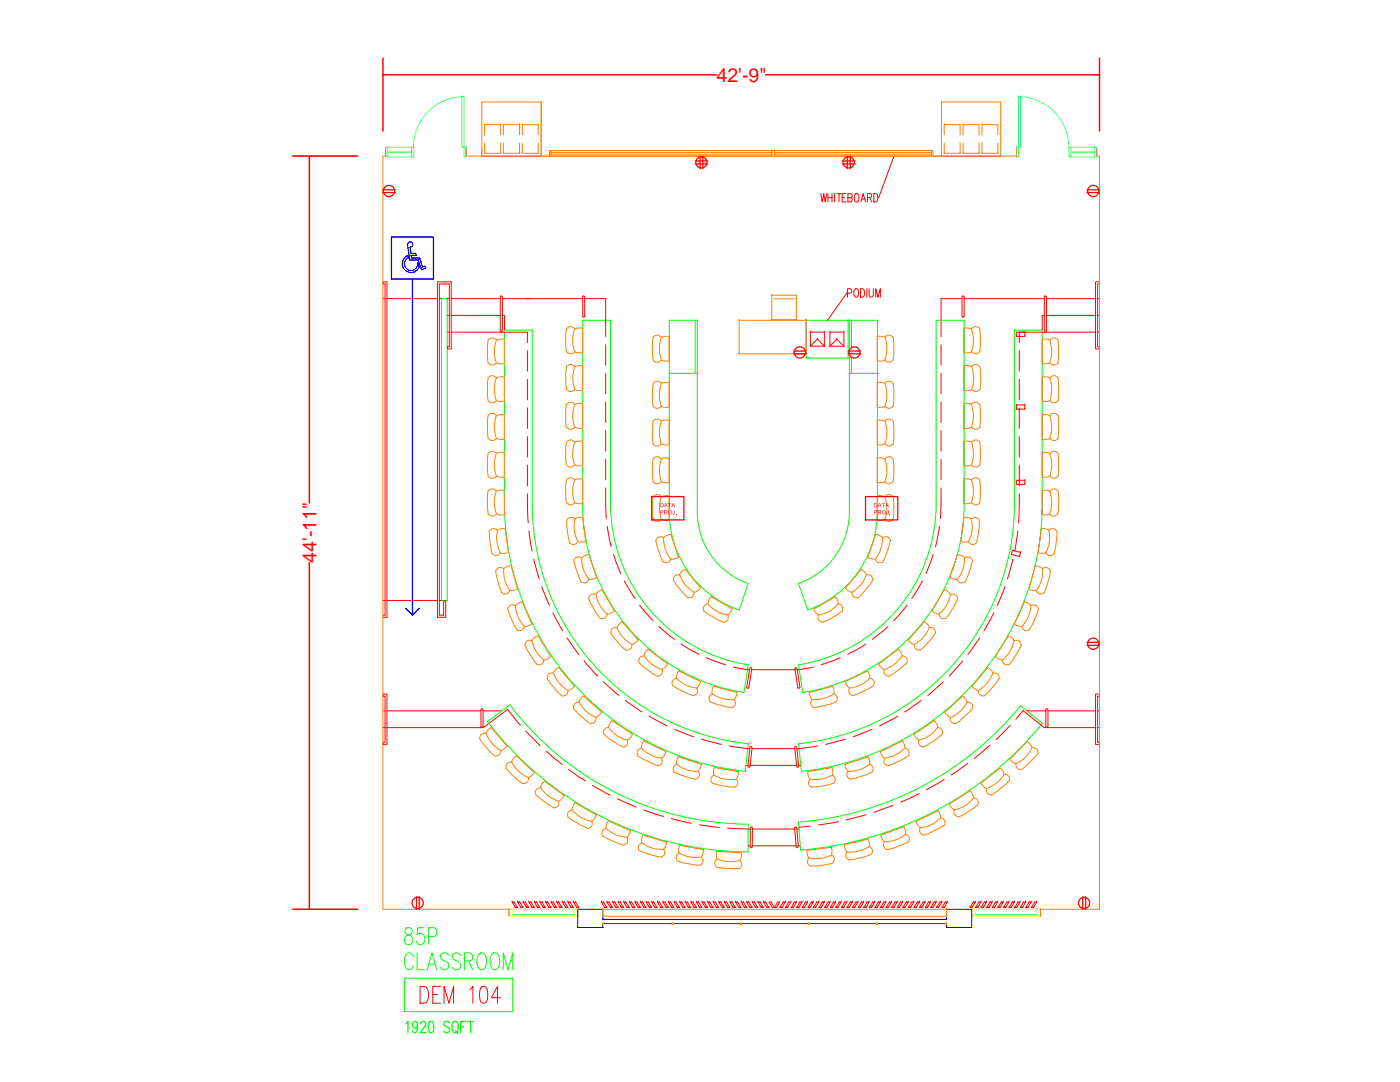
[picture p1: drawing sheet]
<svg xmlns="http://www.w3.org/2000/svg" width="279mm" height="216mm" viewBox="0 0 279 216" stroke-linecap="round" stroke-linejoin="round" font-family="sans-serif">
<defs><g id="words">
<g font-size="3.9" fill="#f00">
<text x="143" y="16.3">42'-9&quot;</text>
<text x="63.1" y="112.3" transform="rotate(-90 63.1 112.3)">44'-11&quot;</text>
</g>
</g></defs>
<!-- layer: pln-01 - A-EQPM -->
<g fill="none" stroke="#ff7f00" stroke-width=".2">
<path d="M96.7 28.6v2h3.2v-2M96.7 26.9v-2h3.2v2M96.7 30.6h.1M99.9 30.6h.1M99.9 24.9h.1M100.5 28.6v2h3.2v-2M100.5 26.9v-2h3.2v2M100.5 30.6h.1M103.7 30.6h.1M103.7 24.9h.1M104.2 28.6v2h3.2v-2M104.2 26.9v-2h3.2v2"/>
<path d="M104.2 30.6h.1M107.4 30.6h.1M107.4 24.9h.1M188.4 28.6v2h3.2v-2M188.4 26.9v-2h3.2v2M188.4 30.6h.1M188.4 24.9h.1M191.6 30.6h.1M192.2 28.6v2h3.2v-2M192.2 26.9v-2h3.2v2M192.2 30.6h.1M192.2 24.9h.1"/>
<path d="M195.4 30.6h.1M196 28.6v2h3.2v-2M196 26.9v-2h3.2v2M196 30.6h.1M196 24.9h.1M199.2 30.6h.1"/>
</g>
<!-- layer: pln-01 - A-VCIR -->
<g fill="none" stroke="#f00" stroke-width=".2">
<path d="M76.4 59.6h.4M77.2 59.6h10.1M87.3 56.2h2.8v13.4h-.8v-.4h.4v-12.5h-2v66.1h.8v-2.9h.5v3.3h-1.7zM87.7 59.6h.4M89.3 59.6h.4M90.1 59.6h9.7M99.8 59.2l.2-.2 .2 .2M99.8 59.3v6.7l.2 .2 .2-.2 .1-6.7M100.3 59.6h16M116.3 59.2l.2-.2 .1 .2M116.3 59.3v3.8M116.7 59.6h4.2v7.6"/>
<path d="M116.7 59.3v3.8M192 59.2l.2-.2 .2 .2M192 59.6h-4.2v7.6M192 59.3v3.8M192.4 59.6h16M192.4 59.3v3.8M208.4 59.2l.2-.2 .2 .2M208.4 59.3v6.7l.2 .2 .2-.2M208.8 59.6h9.8M208.8 59.3v6.8M219 59.6h.4M219.4 56.7h-.4v12.5h.4"/>
<path d="M219.4 56.2h-.8v13.4h.8M89.3 66.3h.4M89.3 62.9h.4M90.1 66.3h15.2v2.1M90.1 62.9h9.7M100.3 62.9h.4v3M105.3 70v4.1M105.3 75.7v4.1M116.3 63.1l.2 .2 .1-.2M120.9 68.8v4.1M120.9 74.5v4.1M187.8 68.8v4.1"/>
<path d="M187.8 74.5v4.1M192 63.1l.2 .2 .2-.2M202.8 66.3h1.7v.8h-1.7zM202.8 67.1h.1M203.4 70v4.1M203.4 75.7v4.1M204.5 66.3h.1M204.5 67.1h.1M208.4 62.9h-.4v3M208.8 62.9h9.8M218.6 66.3h-15.2v2.1M219 66.3h.4"/>
<path d="M219 62.9h.4M105.3 98.5l.1 5.8M105.3 81.4v4.1M105.3 87.1v4.1M105.3 92.8v4.1M120.9 97.4l.1 6M120.9 80.2v4.1M120.9 85.9v4.1M120.9 91.6v4.1M187.8 97.4l-.1 6M187.8 80.2v4.1M187.8 85.9v4.1"/>
<path d="M187.8 91.6v4.1M202.8 80.8h1.7v.8h-1.7zM202.8 81.6h.1M202.8 95.8h1.7v.9h-1.7zM202.8 96.7h.1M203.4 98.5l-.1 5.8M203.4 81.4v4.1M203.4 87.1v4.1M203.4 92.8v4.1M204.5 80.8h.1M204.5 81.6h.1M204.5 95.8h.1"/>
<path d="M204.5 96.7h.1M76.4 119.8h.4M77.2 119.8h10.1M87.7 119.8h.4M105.6 105.9l.6 4.1M106.5 111.6l1.1 3.9M108.1 117l1.6 3.8M121.2 105.1l.8 4M122.4 110.6l1.5 3.9M124.6 115.9l2.1 3.5M184.1 115.9l-2.1 3.5M186.2 110.6l-1.4 3.9"/>
<path d="M187.5 105.1l-.8 4M200.5 117l-1.5 3.8M201.9 110.6h.1M202 109.8l1.7 .4-.2 .8-1.6-.4zM202.2 111.6l-1.1 3.9M203.1 105.9l-.6 4.1M203.5 111h.1M203.7 110.2h.1M76.5 138.5h.7v10h-.7v-.4h.3v-9.2h-.3zM76.5 122.8h.3v-66.1h-.3v-.5h.7v67h-.7M110.3 122.3l2 3.6M113.2 127.3l2.3 3.3"/>
<path d="M116.6 131.9l2.7 3M120.5 136l3 2.8M124.8 139.7l3.4 2.4M127.6 120.8l2.7 3.1M131.5 125l3.1 2.6M135.9 128.5l2.1 1.3 1.5 .7M141 131.2l3.8 1.5M146.4 133.1l3.2 .5M149.6 133.4l-.6 3.7 .2 .3 .2-.2M149.6 133.4l.2-.2 .2 .2M150 133.6h8.7M150 133.5l-.5 3.7"/>
<path d="M158.6 133.5l.6 3.7M159 133.4l-.2-.2-.2 .2M159.1 133.4l.6 3.7M159.6 137.1l-.2 .3-.2-.2M162.3 133.1l-3.2 .5M167.7 131.2l-3.8 1.5M172.7 128.5l-2 1.3-1.5 .7M177.2 125l-3.1 2.6M181 120.8l-2.6 3.1M183.9 139.7l-3.4 2.4M188.2 136l-3 2.8M192.1 131.9l-2.7 3"/>
<path d="M195.5 127.3l-2.4 3.3M198.3 122.3l-1.9 3.6M219.4 138.5h-.8v10h.8M219.4 138.9h-.4v9.2h.4M76.4 145.2h.4M76.4 141.8h.4M77.2 141.8h18.8M96 141.6l.2-.2 .2 .2M96 145l.2 .1 .2-.1M96 141.6v3.4M96.4 141.8h3.8M96.4 141.6v3.4"/>
<path d="M103.9 144.7l-2.6-3.2-4.9 3.7h-19.2M105 145.9l2.8 2.9M109.1 149.9l3.1 2.7M113.5 153.5l3.4 2.3M118.2 156.7l3.6 2M123.2 159.4l3.8 1.7M129.6 142.9l3.6 2M134.6 145.5l3.8 1.5M140 147.5l3.9 1M145.6 148.8l4.1 .6M148.9 152.7h.4M149.3 152.9l.2 .2 .2-.2"/>
<path d="M149.7 149.2l-.4 3.7M149.7 149.1l.2-.1 .1 .2M149.7 152.7h9.3M150 149.4h8.6M150.1 149.2l-.4 3.8M158.6 149.2l.4 3.8M159 149.1l-.2-.1-.2 .2M159 149.2l.4 3.7M159.4 152.9l-.2 .2-.2-.2M159.4 152.7h.4M163.2 148.8l-4.1 .6M168.7 147.5l-4 1"/>
<path d="M174 145.5l-3.8 1.5M179.1 142.9l-3.6 2M183.4 158.4l-3.6 1.6M188.4 155.5l-3.5 2.1M193.1 152.3l-3.3 2.4M197.6 148.7l-3.1 2.6M201.6 144.7l-2.8 2.9M202.7 143.5l1.5-1.7 4.2 3.4h10.2M204.9 141.8h3.8M208.7 145l.2 .1 .2-.1M208.7 141.6v3.4M208.7 141.6l.2-.2 .2 .2"/>
<path d="M209.1 141.8h9.5M209.1 141.6v3.4M219 145.2h.4M219 141.8h.4M128.5 161.6l3.9 1.3M134 163.4l3.9 .9M139.5 164.6l4.1 .5M145.2 165.3l4.5 .1M149.3 168.8h.4M149.7 169l.2 .1 .2-.1M150.1 168.8h8.8M150.1 165.2l-.2-.2-.2 .2v3.8"/>
<path d="M150.2 165.4h8.4M150.2 165.2l-.1 3.8M159 165.2l-.2-.2-.2 .2 .3 3.8 .2 .1 .2-.2M159 165.2l.3 3.7M159.1 165.4h.4M159.3 168.8h.4M161.7 164.8l-2.3 .3M167.3 163.9l-4 .7M172.9 162.5l-4 1.1M178.2 160.7l-3.8 1.4"/>
</g>
<!-- layer: pln-01 - A-LINE-LGHT -->
<g fill="none" stroke="#0f0" stroke-width=".2">
<path d="M88.1 59.6h1.2v60.2h-1.2zM88.1 59.6h.1M89.3 59.6h.1M133.6 63.9h5.6v38.2a15.2 15.2 0 0 0 10.1 14.3l-1.8 5.3a20.8 20.8 0 0 1-13.9-19.6zM133.6 74.5h5.6M138.7 63.9v10.6M169.5 63.9h5.6v38.2a20.8 20.8 0 0 1-13.9 19.6l-1.8-5.3a15.2 15.2 0 0 0 10.1-14.3zM169.5 74.5h5.6M169.9 63.9v10.6M88.1 119.8h.1M100.7 100.5a53.7 53.7 0 0 0 48 53.4M100.7 100.6v-34.7h5.5v34.7"/>
<path d="M106.2 100.5a48.1 48.1 0 0 0 43.1 47.9M116.3 100.5a38.1 38.1 0 0 0 32.2 37.7M116.3 100.6v-36.7h5.5v36.7M121.8 100.5a32.5 32.5 0 0 0 27.5 32.1l-.8 5.6M186.8 100.5a32.5 32.5 0 0 1-27.4 32.1l.8 5.6M186.8 100.6v-36.7h5.6v36.7M192.4 100.5a38.1 38.1 0 0 1-32.2 37.7M202.5 100.5a48.1 48.1 0 0 1-43.1 47.9M202.5 100.6v-34.7h5.5v34.7M208 100.5a53.7 53.7 0 0 1-48.1 53.4M101.8 140.6l-4.5 3.4a65.5 65.5 0 0 0 52 26v-5.5a60 60 0 0 1-47.5-23.9M149.3 148.4l-.6 5.6"/>
<path d="M159.4 148.4l.5 5.6M203.7 140.8a63.7 63.7 0 0 1-44.3 23.2M203.7 140.9l4.3 3.5M208 144.3a69.3 69.3 0 0 1-48.2 25.3M159.4 164.1l.4 5.6"/>
</g>
<!-- layer: pln-01 - A-CASE -->
<g fill="none" stroke="#f00" stroke-width=".2">
<path d="M96.2 31.1h11.8M187.9 31.1h11.8M102.2 180h.4l.7 1.1h-.5zM102.2 180h.1M103.3 180h.4l.7 1.1h-.5zM103.3 180h.1M104.4 180h.4l.7 1.1h-.4zM104.4 180h.1M105.6 180h.4l.6 1.1h-.4zM105.6 180h.1M106.7 180h.4l.6 1.1h-.4zM106.7 180h.1"/>
<path d="M107.8 180h.4l.6 1.1h-.4zM107.8 180h.1M108.9 180h.4l.7 1.1h-.5zM108.9 180h.1M110 180h.4l.7 1.1h-.5zM110 180h.1M111.1 180h.4l.7 1.1h-.4zM111.1 180h.1M112.2 180h.5l.6 1.1h-.4zM112.2 180h.1M113.3 180h.5l.6 1.1h-.4zM113.3 180h.1"/>
<path d="M114.4 180h.5l.6 1.1h-.4zM114.4 180h.1M120 180h.5l.6 1.1h-.4zM120 180h.1M121.1 180h.5l.6 1.1h-.4zM121.1 180h.1M122.3 180h.4l.6 1.1h-.4zM122.3 180h.1M123.4 180h.4l.6 1.1h-.4zM123.4 180h.1M124.5 180h.4l.7 1.1h-.4zM124.5 180h.1"/>
<path d="M125.6 180h.4l.7 1.1h-.4zM125.6 180h.1M126.7 180h.4l.7 1.1h-.4zM126.7 180h.1M127.9 180h.3l.7 1.1h-.4zM127.9 180h.1M129 180h.4l.6 1.1h-.4zM129 180h.1M130.1 180h.4l.6 1.1h-.4zM130.1 180h.1M131.2 180h.4l.7 1.1h-.5zM131.2 180h.1"/>
<path d="M132.3 180h.4l.7 1.1h-.5zM132.3 180h.1M133.4 180h.4l.7 1.1h-.5zM133.4 180h.1M134.5 180h.4l.7 1.1h-.4zM134.5 180h.1M135.7 180h.4l.6 1.1h-.4zM135.7 180h.1M136.8 180h.4l.6 1.1h-.4zM136.8 180h.1M137.9 180h.4l.7 1.1h-.5zM137.9 180h.1"/>
<path d="M139 180h.4l.7 1.1h-.5zM139 180h.1M140.1 180h.4l.7 1.1h-.4zM140.1 180h.1M141.2 180h.5l.6 1.1h-.4zM141.2 180h.1M142.3 180h.5l.6 1.1h-.4zM142.3 180h.1M143.4 180h.5l.6 1.1h-.4zM143.4 180h.1M144.6 180h.4l.6 1.1h-.4zM144.6 180h.1"/>
<path d="M145.7 180h.4l.6 1.1h-.4zM145.7 180h.1M146.8 180h.4l.6 1.1h-.3zM146.8 180h.1M147.9 180h.5l.6 1.1h-.4zM147.9 180h.1M149 180h.5l.6 1.1h-.4zM149 180h.1M150.1 180h.5l.6 1.1h-.4zM150.1 180h.1M151.3 180h.4l.6 1.1h-.4zM151.3 180h.1"/>
<path d="M152.4 180h.4l.6 1.1h-.4zM152.4 180h.1M153.5 180h.4l.7 1.1 .6-1.1h.4l-.6 1.1h-.9zM156.3 180h.4l-.6 1.1h-.4zM156.7 180h.1M157.4 180h.4l-.6 1.1h-.4zM157.8 180h.1M158.6 180h.4l-.7 1.1h-.4zM159 180h.1M159.7 180h.4l-.7 1.1h-.4zM160.1 180h.1M160.8 180h.4l-.7 1.1h-.4z"/>
<path d="M161.2 180h.1M161.9 180h.4l-.7 1.1h-.3zM162.3 180h.1M163 180h.4l-.6 1.1h-.4zM163.4 180h.1M164.1 180h.4l-.6 1.1h-.4zM164.5 180h.1M165.2 180h.5l-.7 1.1h-.4zM165.7 180h.1M166.3 180h.5l-.7 1.1h-.4zM166.8 180h.1M167.5 180h.4l-.7 1.1h-.4z"/>
<path d="M167.9 180h.1M168.6 180h.4l-.6 1.1h-.4zM169 180h.1M169.7 180h.4l-.6 1.1h-.4zM170.1 180h.1M170.8 180h.4l-.6 1.1h-.4zM171.2 180h.1M171.9 180h.5l-.7 1.1h-.4zM172.4 180h.1M173 180h.5l-.7 1.1h-.4zM173.5 180h.1M174.2 180h.4l-.7 1.1h-.4z"/>
<path d="M174.6 180h.1M175.3 180h.4l-.6 1.1h-.5zM175.7 180h.1M176.4 180h.4l-.6 1.1h-.5zM176.8 180h.1M177.5 180h.4l-.6 1.1h-.5zM177.9 180h.1M178.6 180h.4l-.6 1.1h-.4zM179 180h.1M179.7 180h.4l-.6 1.1h-.4zM180.1 180h.1M180.9 180h.4l-.7 1.1h-.4z"/>
<path d="M181.3 180h.1M182 180h.4l-.6 1.1h-.5zM182.4 180h.1M183.1 180h.4l-.6 1.1h-.5zM183.5 180h.1M184.2 180h.4l-.6 1.1h-.5zM184.6 180h.1M185.3 180h.4l-.6 1.1h-.4zM185.7 180h.1M186.4 180h.4l-.6 1.1h-.4zM186.8 180h.1M187.6 180h.4l-.7 1.1h-.4z"/>
<path d="M188 180h.1M188.7 180h.4l-.7 1.1h-.4zM189.1 180h.1M194.2 180h.5l-.7 1.1h-.4zM194.7 180h.1M195.3 180h.5l-.7 1.1h-.4zM195.8 180h.1M196.4 180h.5l-.7 1.1h-.4zM196.9 180h.1M197.6 180h.4l-.6 1.1h-.5zM198 180h.1M198.7 180h.4l-.6 1.1h-.5z"/>
<path d="M199.1 180h.1M199.8 180h.4l-.6 1.1h-.4zM200.2 180h.1M200.9 180h.5l-.7 1.1h-.4zM201.4 180h.1M202 180h.5l-.7 1.1h-.4zM202.5 180h.1M203.2 180h.4l-.7 1.1h-.4zM203.6 180h.1M204.3 180h.4l-.6 1.1h-.5zM204.7 180h.1M205.4 180h.4l-.6 1.1h-.5z"/>
<path d="M205.8 180h.1M206.5 180h.4l-.6 1.1h-.5zM206.9 180h.1M102.8 181.1h.1M103.3 181.1h.1M103.9 181.1h.1M104.4 181.1h.1M105.1 181.1h.1M105.5 181.1h.1M106.2 181.1h.1M106.6 181.1h.1M107.3 181.1h.1"/>
<path d="M107.7 181.1h.1M108.4 181.1h.1M108.8 181.1h.1M109.5 181.1h.1M110 181.1h.1M110.6 181.1h.1M111.1 181.1h.1M111.8 181.1h.1M112.2 181.1h.1M112.9 181.1h.1M113.3 181.1h.1M114 181.1h.1"/>
<path d="M114.4 181.1h.1M115.1 181.1h.1M115.5 181.1h.1M120.7 181.1h.1M121.1 181.1h.1M121.8 181.1h.1M122.2 181.1h.1M122.9 181.1h.1M123.3 181.1h.1M124 181.1h.1M124.4 181.1h.1M125.2 181.1h.1"/>
<path d="M125.6 181.1h.1M126.3 181.1h.1M126.7 181.1h.1M127.4 181.1h.1M127.8 181.1h.1M128.5 181.1h.1M128.9 181.1h.1M129.6 181.1h.1M130 181.1h.1M130.7 181.1h.1M131.1 181.1h.1M131.8 181.1h.1"/>
<path d="M132.3 181.1h.1M132.9 181.1h.1M133.4 181.1h.1M134 181.1h.1M134.5 181.1h.1M135.2 181.1h.1M135.6 181.1h.1M136.3 181.1h.1M136.7 181.1h.1M137.4 181.1h.1M137.8 181.1h.1M138.5 181.1h.1"/>
<path d="M139 181.1h.1M139.6 181.1h.1M140.1 181.1h.1M140.8 181.1h.1M141.2 181.1h.1M141.9 181.1h.1M142.3 181.1h.1M143 181.1h.1M143.4 181.1h.1M144.1 181.1h.1M144.5 181.1h.1M145.2 181.1h.1"/>
<path d="M145.6 181.1h.1M146.3 181.1h.1M146.7 181.1h.1M147.5 181.1h.1M147.8 181.1h.1M148.6 181.1h.1M149 181.1h.1M149.7 181.1h.1M150.1 181.1h.1M150.8 181.1h.1M151.2 181.1h.1M151.9 181.1h.1"/>
<path d="M152.3 181.1h.1M153 181.1h.1M153.4 181.1h.1M155.7 181.1h.1M156.1 181.1h.1M156.8 181.1h.1M157.2 181.1h.1M157.9 181.1h.1M158.3 181.1h.1M159 181.1h.1M159.4 181.1h.1M160.1 181.1h.1"/>
<path d="M160.5 181.1h.1M161.3 181.1h.1M161.6 181.1h.1M162.4 181.1h.1M162.8 181.1h.1M163.5 181.1h.1M163.9 181.1h.1M164.6 181.1h.1M165 181.1h.1M165.7 181.1h.1M166.1 181.1h.1M166.8 181.1h.1"/>
<path d="M167.2 181.1h.1M168 181.1h.1M168.4 181.1h.1M169.1 181.1h.1M169.5 181.1h.1M170.2 181.1h.1M170.6 181.1h.1M171.3 181.1h.1M171.7 181.1h.1M172.4 181.1h.1M172.8 181.1h.1M173.5 181.1h.1"/>
<path d="M173.9 181.1h.1M174.6 181.1h.1M175.1 181.1h.1M175.7 181.1h.1M176.2 181.1h.1M176.8 181.1h.1M177.3 181.1h.1M178 181.1h.1M178.4 181.1h.1M179.1 181.1h.1M179.5 181.1h.1M180.2 181.1h.1"/>
<path d="M180.6 181.1h.1M181.3 181.1h.1M181.8 181.1h.1M182.4 181.1h.1M182.9 181.1h.1M183.5 181.1h.1M184 181.1h.1M184.7 181.1h.1M185.1 181.1h.1M185.8 181.1h.1M186.2 181.1h.1M186.9 181.1h.1"/>
<path d="M187.3 181.1h.1M188 181.1h.1M188.4 181.1h.1M193.6 181.1h.1M194 181.1h.1M194.7 181.1h.1M195.1 181.1h.1M195.8 181.1h.1M196.2 181.1h.1M196.9 181.1h.1M197.4 181.1h.1M198 181.1h.1"/>
<path d="M198.5 181.1h.1M199.2 181.1h.1M199.6 181.1h.1M200.3 181.1h.1M200.7 181.1h.1M201.4 181.1h.1M201.8 181.1h.1M202.5 181.1h.1M202.9 181.1h.1M203.6 181.1h.1M204.1 181.1h.1M204.7 181.1h.1"/>
<path d="M205.2 181.1h.1M205.8 181.1h.1M206.3 181.1h.1"/>
</g>
<!-- layer: pln-01 - A-EQPM -->
<path d="M160.9 63.9h8.4v7.5h-8.4zM160.9 71.4h.1M160.9 63.9h.1M169.3 63.9h.1" fill="none" stroke="#0f0" stroke-width=".2"/>
<!-- layer: pln-01 - A-CSLT-ELEC -->
<path d="M161.7 66.3h2.8v2.8l-1.4-1.4-1.4 1.4zM161.7 69.1h.1M161.7 66.3h.1M161.7 69.1h2.8M163.1 67.7h.1M164.5 66.3h.1M165.6 66.3h2.8v2.8l-1.4-1.4-1.4 1.4zM165.6 69.1h.1M165.6 66.3h.1M165.6 69.1h2.8M167 67.7h.1M168.4 66.3h.1" fill="none" stroke="#f00" stroke-width=".2"/>
<!-- layer: PLN-01-EXTRACT - A-CURT -->
<g fill="none" stroke="#ff0" stroke-width=".2">
<path d="M101.6 181.4h.7v1.4h-.7zM101.6 182.8h.1M102.3 182.8h.1M102.3 181.4h.1M102.3 181.4h12.3M102.3 182.8h12.3M114.6 181.4h.7v1.4h-.7zM114.6 182.8h.1M115.3 182.8h.1M115.3 181.4h.1M193.9 181.4h.7v1.4h-.7zM193.9 182.8h.1"/>
<path d="M194.6 182.8h.1M194.6 181.4h.1M194.6 181.4h12.4M194.6 182.8h12.4M207 181.4h.7v1.4h-.7zM207 182.8h.1M207.7 182.8h.1M207.7 181.4h.1"/>
</g>
<!-- layer: PLN-01-EXTRACT - A-MET-PNL -->
<path d="M115.3 181.4h5v2.1h68.6v-2.1h5v3.7h-5v-.8h-68.6v.8h-5z" fill="none" stroke="#00f" stroke-width=".2"/>
<!-- layer: PLN-01-EXTRACT - A-MET-JNT -->
<g fill="none" stroke="#ff7f00" stroke-width=".2">
<path d="M120.3 184.3l.2 .1zM120.3 184.3h.1M120.5 184.4h.1M120.5 184.3h.1M134.2 184.3l.1 .1zM134.2 184.3h.1M134.3 184.4h.1M134.3 184.3h.1M147.8 184.3l.1 .1zM147.8 184.3h.1M147.9 184.4h.1M147.9 184.3h.1"/>
<path d="M161.3 184.3l.2 .1zM161.3 184.3h.1M161.5 184.4h.1M161.5 184.3h.1M174.9 184.3l.2 .1zM174.9 184.3h.1M175.1 184.4h.1M175.1 184.3h.1M188.8 184.3l.1 .1zM188.8 184.3h.1M188.9 184.4h.1M188.9 184.3h.1"/>
</g>
<!-- layer: PLN-01-EXTRACT - A-DOOR -->
<g fill="none" stroke="#0ff" stroke-width=".2">
<path d="M92.2 19.3h.4v10.1h-.4zM92.2 19.3h.1M92.6 19.3a10.1 10.1 0 0 0-10.1 10M92.6 19.3h.1M203.2 19.3a10.1 10.1 0 0 1 10.1 10M203.3 19.3h.4v10.1h-.4zM203.3 19.3h.1M203.7 19.3h.1M77 29.4h.4v1.9h-.4zM77 31.3h.1M77.4 29.4h.1M77.4 31.3h.1"/>
<path d="M77.4 29.4h4.7M77.4 31.3h4.7M82.1 29.4h.5v1.9h-.5zM82.1 31.3h.1M82.6 29.4h.1M82.6 31.3h.1M92.2 29.4h.1M92.6 29.4h.4v1.9h-.4zM92.6 31.3h.1M93 29.4h.1M93 31.3h.1M202.9 29.4h.4v1.9h-.4z"/>
<path d="M202.9 29.4h.1M202.9 31.3h.1M203.3 31.3h.1M203.7 29.4h.1M213.3 29.4h.4v1.9h-.4zM213.3 29.4h.1M213.3 31.3h.1M213.7 31.3h.1M213.7 29.4h4.8M213.7 31.3h4.8M218.5 29.4h.4v1.9h-.4zM218.5 29.4h.1"/>
<path d="M218.5 31.3h.1M218.9 31.3h.1"/>
</g>
<!-- layer: PLN-01-EXTRACT - A-GLAZ -->
<path d="M77.4 30.3h4.7M213.7 30.3h4.8" fill="none" stroke="#0f0" stroke-width=".2"/>
<!-- layer: PLN-01-EXTRACT - A-WALL-PART -->
<path d="M77 29.5v1.6h-.6v150.3h25.2v1.4M93 29.5v1.6h3.2v-10.8h11.8v10.8h79.9v-10.8h11.8v10.8h3.2v-1.6M218.9 29.5v1.6h.5v150.3h-11.7v1.4M120.3 181.4h68.6v1.4h-68.6zM120.3 181.4h.1M188.9 182.8h.1M188.9 181.4h.1" fill="none" stroke="#ff7f00" stroke-width=".2"/>
<!-- layer: PLN-01-EXTRACT - A-GLAZ -->
<path d="M102.3 182.5h12.3M194.6 182.5h12.4" fill="none" stroke="#0ff" stroke-width=".2"/>
<!-- layer: pln-01-area - A-ROOM-NUMB -->
<path d="M80.7 195.2h21.6v6.7h-21.6z" fill="none" stroke="#0f0" stroke-width=".2"/>
<path d="M83.8 196.8h.9a1.65 1.65 0 0 1 .8 2.1 1.35 1.35 0 0 1-.8 1.3h-.9zM86.4 198.4h.9M87.9 196.8h-1.5v3.4h1.5M93.8 197.5l.6-.7v3.4M96 197l.6-.2a1.55 1.55 0 0 1 .7 1.9v.8l-.3 .5-.4 .2-.6-.2a3.4 3.4 0 0 1 0-3zM99.9 199.1h-1.8l1.2-2.3v3.4M88.6 200.2v-3.4l1 3.4 .9-3.4v3.4" fill="none" stroke="#f00" stroke-width=".2"/>
<!-- layer: pln-01-area - A-ROOM-NAME -->
<g fill="none" stroke="#0f0" stroke-width=".2">
<path d="M81 185.3a.79 .79 0 0 0 .2 1.1 1.07 1.07 0 0 1 1.2 .8 1.07 1.07 0 0 1-.6 1.3l-.8-.2a1.19 1.19 0 0 1-.2-1.2 1.19 1.19 0 0 1 1.1-.7 .73 .73 0 0 0 .4-.7 .73 .73 0 0 0-.5-.6zM82.5 191a.85 .85 0 0 0-1.3-.7 2.39 2.39 0 0 0 .2 3.2 .95 .95 0 0 0 1.1-.8M83.2 190.1v3.4h1.5M84.6 185.1h-1.2l-.2 1.4a.94 .94 0 0 1 1.2-.1 .94 .94 0 0 1 .4 1.1 .86 .86 0 0 1-.7 1 .86 .86 0 0 1-1-.7M85.3 193.5l.9-3.4 1 3.4M85.5 186.9h1.1a.94 .94 0 0 0 .6-.9 .94 .94 0 0 0-.6-.9h-1.1v3.4M85.6 192.4h1.2M89.5 190.6a.86 .86 0 0 0-.9-.5 .86 .86 0 0 0-.7 .9l.5 .6 .7 .3a.86 .86 0 0 1 .4 1.1 .86 .86 0 0 1-1 .5l-.6-.5M92 190.6a.89 .89 0 0 0-1-.5 .89 .89 0 0 0-.7 .9l.2 .4 1 .5a.87 .87 0 0 1 .4 1.1 .87 .87 0 0 1-1 .5l-.6-.5M92.7 191.8h1a.84 .84 0 0 0 .7-.8 .84 .84 0 0 0-.7-.9h-1v3.4M93.5 191.8l.8 1.7M95.6 190.3l.3-.2a.88 .88 0 0 1 1.1 .9 2.2 2.2 0 0 1-.6 2.5 .88 .88 0 0 1-1.1-.8 2.5 2.5 0 0 1 .3-2.4z"/>
<path d="M98.3 190.3l.2-.2a1.08 1.08 0 0 1 1.2 1.3 1.94 1.94 0 0 1-.7 2.1 .88 .88 0 0 1-1.1-.8 2.5 2.5 0 0 1 .4-2.4zM100.4 193.5v-3.4l1 3.4 .9-3.4v3.4"/>
</g>
<!-- layer: furn-01 - A-FURN -->
<g fill="none" stroke="#ff7f00" stroke-width=".2">
<path d="M154 58.9h4.9v4.9h-4.9zM154 58.9h.1M154.4 59.6h4.2M97.4 75.4l-.1 1.9 .1 2.6M97.4 67.9l-.1 1.9 .1 2.6M97.4 79.9a.95 .95 0 0 0 1.7 0 2.08 2.08 0 0 0 1.5 .2M97.4 67.9a.95 .95 0 0 1 1.7 0l-.4 1.9v1.3l.4 1.3M97.4 72.4a.95 .95 0 0 0 1.7 0M99.1 79.9l-.4-1.9 .2-2 .2-.6 1.1-.2h.4v4.9M99.1 75.4a.95 .95 0 0 0-1.7 0M99.1 72.4l.7 .2h.8M99.1 67.9l.7-.3 .8 .1v4.9"/>
<path d="M113 65.7l-.1 1.9 .1 2.6M113 73.2l-.1 1.3 .1 3.2M113 77.7a.95 .95 0 0 0 1.7 0M114.7 65.7l-.4 1.2v1.3l.4 1.9a.95 .95 0 0 1-1.7 0M114.7 65.6a.95 .95 0 0 0-1.7 0M114.7 73.2a.95 .95 0 0 0-1.7 0M114.7 73.2a6.8 6.8 0 0 0 0 4.5l.8 .3 .7-.1M114.7 70.2l.8 .2h.7M114.7 65.7l.8-.3 .7 .1 .1 4.9M114.7 73.2l.8-.3 .7 .1 .1 4.9M130.3 67.3a12.7 12.7 0 0 0 .2 4.7l.4 .3h.5l.6-.5M132 76.5a.93 .93 0 0 0-1.7 0l-.1 2 .1 2.5a.96 .96 0 0 0 1.7 0"/>
<path d="M132 67.3a.95 .95 0 0 0-1.7 0M132 71.8l.7 .3 .8-.1M132 76.5l.7-.2h.8v5M132 67.3l.7-.2 .8 .1v4.8M132 76.5l-.4 2 .1 1.3 .3 1.2M132 67.3l-.4 1.9 .1 1.3 .3 1.3M147.5 63.9h13.4v6.7h-13.4zM147.5 70.6h.1M147.5 63.9h.1M154 63.8h.1M158.9 63.8h.1M160.9 63.9h.1"/>
<path d="M176.6 76.5a.95 .95 0 0 1 1.6 0M176.6 67.3a.95 .95 0 0 1 1.6 0M176.6 76.5l.4 2-.1 1.3-.3 1.2M176.6 71.8l.4-1.9-.2-2-.2-.6-1.1-.2-.4 .1v4.8M176.6 76.5l-.7-.2h-.8v5M176.6 71.8l-.7 .3-.8-.1M178.2 71.8a.95 .95 0 0 1-1.6 0M178.3 76.5l.1 2-.1 2.5M178.3 67.3l.1 1.9-.1 2.6M192.4 65.5l.7-.1 .8 .3M192.4 73l.7-.1 .8 .3M192.4 65.5v4.9"/>
<path d="M192.4 73v4.9M193.9 70.2l-.8 .2h-.7M193.9 73.2a6.2 6.2 0 0 1 0 4.5l-.8 .3-.7-.1M193.9 73.2a.95 .95 0 0 1 1.6 0M194.1 65.5l.6-.3 .7 .3a10.5 10.5 0 0 1 0 4.8l-.4 .3h-.5l-.6-.5 .4-1.9-.1-1.3-.3-1.2zM195.5 77.7a.95 .95 0 0 1-1.6 0M195.6 73.2l.1 1.6-.1 2.9M208 75.2h.8l.7 .2 .3 1.3 .1 1.3-.4 1.9M208 67.7l.8-.1 .7 .3M208 67.7v4.9M208 75.3v4.8M209.5 67.9l.4 1.9-.1 1.3-.3 1.3-.7 .2h-.8"/>
<path d="M209.5 79.9l-.7 .3-.8-.1M209.5 75.4a.95 .95 0 0 1 1.7 0M209.5 67.9a.93 .93 0 0 1 1.7 0l.1 1.9-.1 2.6a.96 .96 0 0 1-1.7 0M211.2 75.4l.1 1.9-.1 2.6M211.2 79.9a.95 .95 0 0 1-1.7 0M97.4 90.5l-.1 1.9 .1 2.6M97.4 82.9l-.1 2 .1 2.5M97.4 95a.95 .95 0 0 0 1.7 0 2.08 2.08 0 0 0 1.5 .2M97.4 87.4a.95 .95 0 0 0 1.7 0 2.08 2.08 0 0 0 1.5 .2M99.1 95l-.4-2 .2-1.9 .2-.6 1.1-.3 .4 .1v4.9M99.1 87.4l-.4-1.9 .2-1.9 .2-.7 1.1-.2 .4 .1v4.9M99.1 98l.7-.2h.8l.1 4.9"/>
<path d="M99.1 90.5a.95 .95 0 0 0-1.7 0M99.1 83a.95 .95 0 0 0-1.7 0M113 80.7l-.1 2 .1 2.5M113 88.3l-.1 1.9 .1 2.6M113 95.8l-.1 1.9 .1 2.6M113 80.7a.95 .95 0 0 1 1.7 0l-.4 2v1.3l.4 1.2a.96 .96 0 0 1-1.7 0M113 88.3a.95 .95 0 0 1 1.7 0l-.4 1.9v1.3l.4 1.3M113 92.7a.95 .95 0 0 0 1.7 0M114.7 95.8a.95 .95 0 0 0-1.7 0M114.7 85.3l.8 .2 .7-.1M114.7 92.8l.8 .2 .7-.1M114.7 80.7l.8-.2h.7l.1 5"/>
<path d="M114.7 88.2l.8-.2 .7 .1 .1 4.8M130.3 99.1l-.1 1.9 .1 2.6M132 91.6a.93 .93 0 0 0-1.7 0l-.1 1.9 .1 2.6a.96 .96 0 0 0 1.7 0 2.08 2.08 0 0 0 1.5 .2M132 84.1a.93 .93 0 0 0-1.7 0l-.1 1.9 .1 2.6a.96 .96 0 0 0 1.7-.1 2.08 2.08 0 0 0 1.5 .2M132 99.1a.95 .95 0 0 0-1.7 0M132 81.1l.7 .2 .8-.1M132 91.6l.7-.2h.8v4.9M132 84l.7-.2 .8 .1v4.9M132 99.1l.7-.2h.8v4.9M132 91.6l-.4 1.9 .1 1.3 .3 1.3M132 84.1l-.4 1.9 .1 1.3 .3 1.3M132 99.1l-.4 1.9 .1 1.3 .3 1.3"/>
<path d="M176.6 84.1a.95 .95 0 0 1 1.6 0M176.6 99.1a.95 .95 0 0 1 1.6 0M176.6 91.6a.95 .95 0 0 1 1.6 0M176.6 84.1l.4 1.9-.1 1.3-.3 1.3-.7 .2-.8-.1M176.6 91.6l.4 1.9-.1 1.3-.3 1.3-.7 .2h-.8M176.6 84l-.7-.2-.8 .1v4.9M176.6 91.6l-.7-.2h-.8v4.9M176.6 81.1l-.7 .2-.8-.1M178.2 88.5a.95 .95 0 0 1-1.6 0M178.2 81a.95 .95 0 0 1-1.6 0M178.2 96.1a.95 .95 0 0 1-1.6 0M178.3 84.1l.1 1.9-.1 2.6"/>
<path d="M178.3 99.1l.1 1.9-.1 2.6M178.3 91.6l.1 1.9-.1 2.6M192.4 80.5h.7l.8 .2M192.4 88.1l.7-.1 .8 .2M192.4 95.6l.7-.1 .8 .3 .3 1.2 .1 1.3-.4 2M192.4 80.5v5M192.4 88.1v4.8M192.4 95.6v4.9M193.9 85.3l-.8 .2-.7-.1M193.9 92.8l-.8 .2-.7-.1M193.9 95.8a.95 .95 0 0 1 1.6 0M194.1 80.5l.6-.3 .7 .3a10.5 10.5 0 0 1 0 4.9l-.7 .3-.4-.2-.4-.3 .4-1.9-.1-1.3-.3-1.3z"/>
<path d="M194.1 88.1l.6-.3 .7 .3a10.5 10.5 0 0 1 0 4.8l-.4 .3h-.5l-.6-.5 .4-1.9-.1-1.3-.3-1.2zM195.5 95.8l.2 1.9-.2 2.6M208 90.3h.8l.7 .2 .3 1.2 .1 1.3-.4 2M208 82.8l.8-.1 .7 .2 .3 1.3 .1 1.3-.4 1.9M208 82.8v4.9M208 90.3v4.9M209.5 95l-.7 .2h-.8M209.5 87.5l-.7 .2-.8-.1M209.5 98l.3 1.3 .1 1.3-.4 1.9M209.5 90.5a.95 .95 0 0 1 1.7 0M209.5 83a.95 .95 0 0 1 1.7 0M211.2 90.5l.1 1.9-.1 2.6"/>
<path d="M211.2 82.9l.1 2-.1 2.5M211.2 95a.95 .95 0 0 1-1.7 0M211.2 87.4a.95 .95 0 0 1-1.7 0M97.6 106a12.6 12.6 0 0 0 .8 4.7l.4 .1h.5l.5-.5M99.1 102.5a.96 .96 0 0 1-1.7 0l-.1-1.9 .1-2.6a.96 .96 0 0 1 1.6 0l-.3 2 .2 1.9a1.1 1.1 0 0 0 1.4 .9l.4-.1M100.5 113.5l.7-.5 .8-.1 1.3 4.7M100.8 105.5a2.05 2.05 0 0 0-1.5 .3 .95 .95 0 0 0-1.7 .3M100.8 105.4l.6 4.9-.4 .1-1.1-.1-.3-.6-.5-1.9 .2-2M101.8 117.8a.95 .95 0 0 1-1.6 .5M101.8 117.8l-1-1.7-.2-1.3-.1-1.3a.97 .97 0 0 0-1.6 .4l.4 1.9 .8 2.5M103.3 117.5l-.8 .3h-.8M113 100.3a.95 .95 0 0 0 1.7 0 2.08 2.08 0 0 0 1.5 .2"/>
<path d="M113.2 103.6l.4-.3 .5-.1 .6 .4-.1 2 .2 1.3 .5 1.2a.97 .97 0 0 1-1.6 .2l-.6-3.2v-1.3zM114.7 100.3l-.4-2 .2-1.9 .2-.6 1.2-.3 .3 .1 .1 4.9M116.1 111.3a.93 .93 0 0 0-1.6 .6l.5 1.8 1 2.4a.96 .96 0 0 0 1.5-.5M116.1 111.3l.2 2 .5 1.2 .7 1.1M116.2 103.2l-.8 .1-.7 .3M116.3 103.2l.6 4.9M116.9 108l-.8 .2-.8-.1M117.5 110.7l-.8 .1-.6 .5M117.5 110.6l1.5 4.6-.7 .3-.8 .1M118.9 118.6a.96 .96 0 0 0-1.4 .9l.8 1.7 1.4 2.2a.96 .96 0 0 0 1.5-.9M118.9 118.6l.4 1.3 .6 1.2 1.3 1.4M120.1 117.7l-.7 .3-.5 .6"/>
<path d="M120.2 117.7l2.4 4.2-.7 .4-.7 .2M130.3 103.6a.95 .95 0 0 0 1.7 0 2.08 2.08 0 0 0 1.5 .2M130.9 107.8l.7 2.5 .7 1.8M132.4 107.3l.3 2 .5 1.2 .7 1.1M132.4 107.3a.95 .95 0 0 0-1.5 .6M132.4 107.3l.7-.5 .8-.2 1.5 4.6M133.9 111.5a.95 .95 0 0 1-1.6 .6M134.4 115.8l1.1 1.6 1.7 1.9a.98 .98 0 0 0 1.3-1.1M134.4 115.8a.95 .95 0 0 1 1.3-1.1l.5 1.2 .8 1 1.5 1.3M135.4 111.2l-.7 .3-.8 .1M136.7 113.6l-.6 .4-.5 .7M136.8 113.6l3 3.7-.5 .6-.7 .3"/>
<path d="M141.9 119.1l-.4 .6-.2 .8M141.9 119.1l4.2 2.4-.3 .7-.6 .5a.95 .95 0 0 1-.8 1.4M166.7 119.1l.4 .6 .2 .8M166.7 119.1l-4.2 2.4M171.8 113.6l.7 .4 .4 .7M171.9 113.6l-3.1 3.7 .5 .6 .7 .3a.98 .98 0 0 0 1.3 1.1l1.8-1.9 1.1-1.6M172.9 114.7a.95 .95 0 0 1 1.3 1.1M172.9 114.7l-.9 1.7-.9 1-1.1 .8M174.7 111.5a.95 .95 0 0 0 1.6 .6M174.7 106.6l.8 .2 .7 .5M174.8 106.6l-1.6 4.6M176.1 107.3l-.2 2-.5 1.2-.7 1.1-.8-.1-.7-.3"/>
<path d="M176.2 107.3a.95 .95 0 0 1 1.5 .6M176.6 103.6l.4-1.9-.2-2-.2-.6-1.1-.2h-.4v4.9M176.6 103.6l-.7 .3-.8-.1M177.7 107.8l-.5 1.9-1 2.4M178.2 103.6a.95 .95 0 0 1-1.6 0M188.4 117.7l.7 .3 .6 .6M188.4 117.7l-2.4 4.2M191 115.6a.95 .95 0 0 0 1.6 .5M191.1 110.6l-1.6 4.6 .4 .2 1.1 .2 .4-.5 .9-1.8 .2-2M191.1 110.7l.8 .1 .6 .5M191.7 108l.8 .2 .8-.1a.94 .94 0 0 0 1.6 .2 12.5 12.5 0 0 0 .5-4.7l-.4-.3-.5-.1-.7 .4 .2 2-.2 1.3-.5 1.2M192.3 103.2l.8 .1 .7 .3"/>
<path d="M192.4 103.2l-.7 4.9M192.5 111.3a.95 .95 0 0 1 1.6 .6M194.1 111.9l-.5 1.8-1 2.4M195.5 100.3a.95 .95 0 0 1-1.6 0 2.08 2.08 0 0 1-1.5 .2M205.3 117.5l.7 .3h.8M206.6 112.9l.8 .1 .7 .5M206.6 112.9l-1.3 4.7M207.8 105.5h.8l.7 .3M207.8 105.4l-.6 4.9M209.3 105.8a.95 .95 0 0 1 1.6 .3M209.3 105.8l.2 2-.5 1.9-.3 .6-.8 .1-.8-.1M209.5 102.5a.95 .95 0 0 0 1.6 0"/>
<path d="M209.5 102.6l-.8 .2-.8-.1M209.6 113.9a.94 .94 0 0 0-1.5-.4l-.1 1.3-.3 1.3-.9 1.7a.96 .96 0 0 0 1.6 .5l.9-2.5 .3-1.9M211 106l-.2 2-.4 2.5a.98 .98 0 0 1-1.7-.2M211.1 102.5l.2-1.9-.1-2.6a.96 .96 0 0 0-1.7 0l-.7-.2h-.8v4.9M102.8 120.9a.93 .93 0 0 0-1.5 .6l.7 1.9 1.2 2.2M102.9 120.9l.4 1.9 .5 1.1 .9 1.1M102.9 120.8l.6-.5 .7-.2 1.9 4.4-.7 .4-.7 .1M104.7 125a.95 .95 0 0 1-1.5 .7M107.4 126.9l-.7 .3-.6 .6M107.4 126.9l2.6 4.1M109.9 131l-.6 .5-.8 .2a.95 .95 0 0 1-1.4 .9l-1.4-2.2-.9-1.7a.97 .97 0 0 1 1.4-.8l.6 1.8 .8 1.1 .9 .9M111.5 133.2l3.2 3.7"/>
<path d="M111.5 133.2l-.6 .4-.5 .7M113.3 137.8l-1.5-1.2-.8-1.1-.5-1.2a.96 .96 0 0 0-1.3 1.1l1.1 1.5 1.8 1.9a.94 .94 0 0 0 1.2-1M114.6 136.9l-.5 .6-.8 .3M116.5 138.9l-.6 .5-.4 .7M116.5 138.9l3.6 3.2M124.2 124.1l-.7 .4-.4 .7M124.2 124.1l3.2 3.6-.6 .6-.7 .3M126.1 128.6a.95 .95 0 0 1-1.2 1.1M126.1 128.6l-1.6-1.2-.8-1-.6-1.1a.99 .99 0 0 0-1.2 1l1.6 2.1 1.3 1.3M127.5 132.2l2 1.7 1.6 1M127.6 132.2a.95 .95 0 0 1 .9-1.3 2.12 2.12 0 0 1 .8-1.4l3.9 3-.4 .6-.7 .5M128.6 130.9l.8 1 1 .8 1.7 .9a.95 .95 0 0 1-.9 1.3"/>
<path d="M135.5 133.9l4.4 2.1M135.5 133.9l-.4 .6-.1 .8M138.3 138.8l-2.4-1-1.6-1a.97 .97 0 0 1 .7-1.5l1 .9 1.1 .6 1.9 .5a.97 .97 0 0 1-.7 1.5M139.8 136l-.2 .7-.6 .6M141.3 120.5l1.5 1.3 1.1 .6 1.3 .3M141.3 120.5a.94 .94 0 0 0-.8 1.4l2.2 1.4 1.7 .9M142.4 136.9l-.3 .8v.8M142.4 136.9l4.7 1.3M146.5 139.6a.95 .95 0 0 1-.4 1.6M146.5 139.6l-1.9-.1-1.3-.4-1.1-.6a.95 .95 0 0 0-.4 1.5M147.1 138.1l-.2 .8-.4 .7M162 139.6l2-.1 1.2-.4 1.2-.6a.97 .97 0 0 1 .4 1.6l-1.8 .6-2.5 .5"/>
<path d="M162.4 121.5a1.95 1.95 0 0 0 1 1.2l1.8-.6 1.1-.7 1-.9a.98 .98 0 0 1 .8 1.4l-1.6 1.1-2.3 1.2M163.4 122.7a.95 .95 0 0 0 .8 1.4M166.4 138.5v-.8l-.2-.8-4.7 1.2 .2 .8 .3 .7a.95 .95 0 0 0 .5 1.6M168.7 136l.3 .7 .5 .6M169.5 137.3l1.3-.3 1.2-.5 1.6-1.2a.97 .97 0 0 1 .7 1.5l-1.7 1-2.3 1a.95 .95 0 0 1-.8-1.5zM173.1 133.9l.4 .6 .1 .8M173.1 133.9l-4.4 2.1M175.4 132.5l.4 .6 .6 .5M176.5 133.6l1.7-.9 1-.8 .8-1a.97 .97 0 0 1 1 1.3l-1.4 1.3-2.2 1.4a.98 .98 0 0 1-.9-1.3zM180.1 130.9l-.3-.8-.5-.6-3.9 3M181.2 127.7l.5 .6 .8 .3M182.5 128.6l1.6-1.2 .8-1 .6-1.1a.95 .95 0 0 1 1.2 1l-1.2 1.6-1.8 1.8"/>
<path d="M182.5 128.6a.95 .95 0 0 0 1.2 1.1M184.4 124.1l.7 .4 .4 .7M184.5 124.1l-3.3 3.6M186 121.9l.3 .3a1.06 1.06 0 0 0 1.6-.1l1.2-1.6 .6-1.9a.96 .96 0 0 1 1.4 .9l-.8 1.7-1.4 2.2a.96 .96 0 0 1-1.5-.9M192.1 138.9l.6 .5 .3 .7M192.1 138.9l-3.6 3.2M197.1 133.2l.6 .4 .5 .7M197.1 133.2l-3.1 3.7 .5 .6 .8 .3M198.6 131l.7 .5 .7 .2a.95 .95 0 0 0 1.4 .8M199.4 135.4a.95 .95 0 0 0-1.3-1.1l-.5 1.2-.8 1.1-1.5 1.2M199.4 135.4l-1.1 1.5-1.8 1.9a.94 .94 0 0 1-1.2-1M201.2 126.9l.7 .3 .5 .6"/>
<path d="M201.2 126.9l-2.6 4.1M202.4 127.9l-.7 1.8-.7 1.1-1 .9M202.4 127.9a.97 .97 0 0 1 1.4 .8l-.9 1.7-1.4 2.2M204.4 120.1l.7 .2 .6 .6-.4 1.9-.5 1.1-.9 1.1a.95 .95 0 0 0 1.5 .7M204.4 120.1l-1.9 4.4 .6 .4 .8 .1M205.7 120.9a.95 .95 0 0 1 1.5 .6M207.3 121.5l-.7 1.9-1.2 2.2M97 146.3a.96 .96 0 0 0-1.3 1.1l1.6 2.1 1.3 1.3a.97 .97 0 0 0 1.3-1.1M97 146.3l1 1.7 .9 1 1 .7 .8-.3 .5-.5M98 145.2l-.6 .4-.4 .7M98.1 145.2l3.1 3.7M101 153.3l1.3 1.4 2 1.7"/>
<path d="M101 153.3a.96 .96 0 0 1 1.1-1.2l1.2 1.6 1 .8 1.1 .6a.95 .95 0 0 1-1.1 1.2M102.1 152.1l.3-.7 .6-.6 3.6 3.4M106.6 154.1l-.5 .7-.7 .4M107.9 157.2a.95 .95 0 0 0-1 1.3M107.9 157.2l1.3 1.5 1.1 .7 1.2 .5a.96 .96 0 0 1-1 1.3l-1.6-1-2-1.7M108.6 155.9l3.9 2.8-.4 .7-.6 .5M108.7 155.8l-.6 .6-.2 .8M114.5 141.4l1.3 1.4 2 1.6M114.5 141.3a.95 .95 0 0 1 1.1-1.2l.7 1.1 .9 1 1.7 .9 .7-.4 .5-.6M118.9 143.1a.95 .95 0 0 1-1.1 1.3M120.5 146.5l1.5 1.2 2.2 1.3M121.5 145.1a.95 .95 0 0 0-1 1.4"/>
<path d="M121.5 145.2l.8 1 1.1 .7 1.8 .8a.95 .95 0 0 1-.9 1.3M122.2 143.8l-.5 .6-.3 .7M122.2 143.8l4 2.7-.4 .7-.6 .5M127.3 150.8a.97 .97 0 0 1 .7-1.5l1.6 1.2 1.2 .5 1.2 .3a.97 .97 0 0 1-.7 1.5l-2.3-1-1.7-1M128 149.3l.1-.8 .4-.7 4.4 2.2-.3 .7-.5 .6M134.5 154.1l2.4 .9 1.9 .5M135 152.5l.1-.8 .3-.7 4.6 1.5M135 152.5l1.2 .7 1.2 .5 1.9 .2M135.1 152.5a.95 .95 0 0 0-.5 1.6M140 152.5l-.2 .7-.5 .7a.95 .95 0 0 1-.5 1.6M141.8 140.1l2.4 .8 1.9 .3M142.5 154.7a.95 .95 0 0 0-.3 1.6"/>
<path d="M142.5 154.7l1.2 .5 1.3 .3 1.9-.1M142.6 153.1l-.2 .8 .1 .8M142.6 153.1l4.8 .9M146.9 155.4a.96 .96 0 0 1-.2 1.7l-2-.2-2.5-.6M147.4 154l-.1 .8-.4 .7M161.2 154l.1 .8 .3 .7 1.4 .1 1.3-.2 1.8-.7M161.7 155.4a.96 .96 0 0 0 .2 1.7l2.6-.3 1.9-.5M166 153.1l.2 .8-.1 .8M166 153.1l-4.8 .9M166.1 154.7a.95 .95 0 0 1 .2 1.6M168.6 152.5l.2 .7 .4 .7a.97 .97 0 0 0 .5 1.6l2.5-.7 1.8-.7a.97 .97 0 0 0-.5-1.6M173.5 152.5l-1.7 1-1.3 .3-1.3 .1"/>
<path d="M173.6 152.5l-.1-.8-.3-.7-4.6 1.5M175.7 150l.3 .7 .5 .6M180.1 147.8l.4 .7 .1 .8M180.1 147.9l-4.4 2.1M181.3 150.8a.95 .95 0 0 0-.7-1.5l-1 .8-1.2 .7-1.9 .5M181.3 150.8l-1.7 1-2.3 1a.97 .97 0 0 1-.8-1.5M183.4 147.7a.95 .95 0 0 0 .9 1.3M186.4 143.8l.5 .6 .2 .7M186.5 143.8l-4.1 2.7 .4 .7 .6 .5M187.1 145.1a.95 .95 0 0 1 .9 1.4M187.1 145.2l-1.3 1.4-1.2 .7-1.2 .4M188 146.5l-1.5 1.2-2.2 1.3"/>
<path d="M188.5 142.1l.5 .6 .7 .4a.95 .95 0 0 0 1.1 1.3M193.6 157.8l-4.1 2.6 .4 .7 .5 .5M193.6 157.8l.5 .6 .2 .8M194.1 141.4l-1.3 1.4-2 1.6M194.1 141.3a.95 .95 0 0 0-1.1-1.2l-.7 1.1-.9 1-1.7 .9M195.7 156.2l.5 .7 .6 .4M196.9 157.3l1.2-.5 1-.8 1.3-1.5a.95 .95 0 0 1 1 1.3l-1.4 1.3-2.1 1.5a.95 .95 0 0 1-1-1.3zM200.4 154.5l-.3-.7-.5-.6-3.8 3.1M201.5 151.4l.5 .6 .7 .4M206 149.2a.95 .95 0 0 1 1.1 1.2M206 149.2l-.7 1.1-.9 1-1.6 1.1a.93 .93 0 0 0 1.2 1.1l1.9-1.7 1.2-1.5M206 149.2l-.4-.7-.6-.5-3.4 3.5"/>
<path d="M113.4 163a.95 .95 0 0 1 .8-1.4l1.4 1.3 1.2 .6 1.3 .4M113.4 163l2.1 1.5 1.8 .8M114.8 160.2l-.5 .6-.2 .8M114.8 160.2l4.2 2.4M118.1 163.9a.95 .95 0 0 1-.8 1.4M119 162.6l-.3 .7-.6 .6M120.9 165.3a.95 .95 0 0 0-.6 1.5M121 165.3l1 .8 1.2 .6 1.9 .4M121.4 163.8l-.4 .7-.1 .8M121.4 163.8l4.5 2M125.8 165.7l-.2 .8-.5 .6a.97 .97 0 0 1-.7 1.5l-2.4-.9-1.7-.9M132.4 169.5a.96 .96 0 0 1-.5 1.5l-1.9-.4-2.4-.9"/>
<path d="M132.4 169.5l-1.9-.2-1.2-.4-1.2-.7a.95 .95 0 0 0-.5 1.6M133 168l-.1 .8-.5 .7M133.1 168l-4.7-1.4-.3 .8v.7M135.6 170.2a.97 .97 0 0 0-.4 1.7l2.5 .5 2 .2M140 171a.95 .95 0 0 1-.3 1.6M140.4 169.5l-.1 .8-.3 .7-1.3 .1-1.3-.2-1.8-.7M140.4 169.5l-4.8-.8-.2 .7 .1 .8M143 169.8l-.1 .8 .2 .8M143.1 169.9l4.8 .3M143.2 171.4a.92 .92 0 0 0-.1 1.6l2.5 .3h2M147.6 171.7a.95 .95 0 0 1-.1 1.6M147.9 170.1v.8l-.2 .8-1.3 .2h-1.3l-1.9-.5"/>
<path d="M161.1 169.7v.8l.3 .7M165.9 169.1l.1 .7-.1 .8M165.9 169.1l-4.8 .6M165.9 170.6a.97 .97 0 0 1 .2 1.6l-2.5 .5-1.9 .1M165.9 170.6l-1.2 .5-1.3 .2-1.9-.1a.95 .95 0 0 0 .2 1.6M168.5 168.6l.1 .7 .4 .7M169.1 170a.95 .95 0 0 0 .4 1.6M173.2 167.4l.3 .7-.1 .8M173.3 167.4l-4.8 1.2M173.4 168.9l-1.7 .9-1.3 .2h-1.3M173.4 168.9a.95 .95 0 0 1 .4 1.6M173.8 170.5l-1.8 .6-2.5 .5"/>
<path d="M175.8 166.6l.2 .8 .5 .6M176.5 168a.96 .96 0 0 0 .6 1.5l2.4-.7 1.8-.8M180.3 164.9l.4 .8v.8a.95 .95 0 0 1 .6 1.5M180.4 165l-4.6 1.6M180.7 166.4l-1.6 1.1-1.3 .3-1.3 .2M182.8 163.9l.3 .7 .5 .6M187.2 161.7l.4 .7 .1 .8M187.2 161.7l-4.4 2.2M187.7 163.2a.94 .94 0 0 1 .7 1.5l-1.6 .9-2.4 1a.95 .95 0 0 1-.7-1.4l1.9-.5 1.1-.6 1-.9M195.2 160.6a.95 .95 0 0 0-.9-1.4l-1.4 1.4-1.1 .6-1.3 .4a.92 .92 0 0 0 .9 1.4M195.2 160.6l-1.6 1.2-2.2 1.2"/>
</g>
<!-- layer: AV_ELEC -->
<path d="M172.7 99.1h6.5v4.6h-6.5z" fill="none" stroke="#f00" stroke-width=".25"/>
<g fill="#f00">
<path d="M176 100.4h.6l-.2 .1v.7h-.2v-.7z"/>
<path d="M177.2 101.8h.1v.6a.2 .2 0 0 1-.1 .3 .2 .2 0 0 1-.2-.3l.2 .1z"/>
<path d="M177.6 102.5v.1z"/>
<path d="M174.4 100.4l.7 .1-.1 .7h-.6zM174.5 100.5v.6h.4l.1-.1a.3 .3 0 0 0 0-.4 .3 .3 0 0 0-.3-.1z"/>
<path d="M175.5 100.4h.1l.4 .8-.3-.2h-.3l-.3 .2zM175.5 100.5l-.1 .4h.3z"/>
<path d="M177 100.4h.1l.3 .8-.2-.2h-.3l-.2 .2zM177 100.5l-.1 .4h.3z"/>
<path d="M174.4 101.8h.3a.26 .26 0 0 1 .4 .3 .26 .26 0 0 1-.4 .2h-.2l-.1 .3zM174.5 101.9v.3h.2a.16 .16 0 0 0 .2-.2 .16 .16 0 0 0-.2-.1z"/>
<path d="M175.2 101.8h.4a.23 .23 0 0 1 .3 .2 .23 .23 0 0 1-.3 .3l.3 .3-.4-.3h-.2v.3h-.1zM175.3 101.9v.3l.4-.1v-.2z"/>
<path d="M176 102.2a.43 .43 0 0 1 .8 0 .43 .43 0 0 1-.8 0zM176.1 102.2a.31 .31 0 0 0 .6 0 .31 .31 0 0 0-.6 0z"/>
</g>
<!-- layer: FURN -->
<path d="M78.1 47.3v8.4v-8.4M78.1 47.3h8.4v8.4h-8.4M81.5 48.4a.53 .53 0 0 1 .9 .2 .53 .53 0 0 1-.6 .7l.2 1.2h.9l.2 .5h-1v.5h1.6l.6 1.8 .5-.2 .1 .4-.8 .3-.6-1.9h-1.7l-.5-3.1zM81.5 51.4a1.33 1.33 0 0 0-.7 1.7 1.33 1.33 0 0 0 1.6 .8 1.33 1.33 0 0 0 .9-1.5M81.5 51.4l-.1-.4a1.76 1.76 0 0 0-.6 2.9 1.76 1.76 0 0 0 2.9-.6M83.4 52.4l.3 .9" fill="none" stroke="#00f" stroke-width=".25"/>
<!-- layer: DOOR_WIND -->
<path d="M82.3 55.7v67.1l-1.4-1.4M83.7 121.4l-1.4 1.4" fill="none" stroke="#00f" stroke-width=".3"/>
<!-- layer: A-ANNO-NOTE -->
<g fill="none" stroke="#f00" stroke-width=".2">
<path d="M163.8 38.6l.3 1.7 .3-1.7 .3 1.7 .3-1.7M165.2 38.6v1.7M165.2 39.4h.8M166 38.6v1.7M166.6 38.6v1.7M167 38.6h.9M167.4 38.6v1.7M168.1 39.4h.5M168.9 38.6h-.8v1.7h.8M169.2 39.4h.7l.1-.6-.2-.2h-.6v1.7l.8-.1v-.6l-.2-.2M170.7 38.7l.1-.1a.9 .9 0 0 1 .5 1.5l-.1 .1-.4 .1a1.2 1.2 0 0 1-.1-1.6zM172 39.7h.6"/>
<path d="M173.1 39.4h.7l.2-.3-.2-.4-.7-.1v1.7M173.5 39.4l.5 .9M174.4 38.6h.4a1.13 1.13 0 0 1 .2 1.6l-.6 .1zM178.4 31.3l-3 8.1h-.2M169.1 58.5l.8-.1v-.6l-.2-.2h-.6v1.7M169.1 58.4h-.1l-3.9 5.6M170.7 57.7v-.1a.52 .52 0 0 1 .6 .6v.5a.49 .49 0 0 1-.4 .6 .49 .49 0 0 1-.5-.6v-.7zM171.7 57.6h.4a1.03 1.03 0 0 1 0 1.7h-.4zM171.8 40.3l.5-1.7 .4 1.7M173 57.6v1.7M173.5 57.6v1.2a.43 .43 0 0 0 .4 .5 .43 .43 0 0 0 .4-.5v-1.2M174.8 59.3v-1.7l.4 1.7 .5-1.7v1.7"/>
</g>
<!-- layer: pln-01 - A-EQPM -->
<g fill="none" stroke="#ff7f00" stroke-width=".2">
<path d="M110 30.5h44.1v.4h-44.1zM110 30.9h.1M110 30h44.1v.5h-44.1zM110 30.5h.1M154.1 30.5h.1M154.1 30.9h.1M154.1 30h.1M154.6 30.5h31.3v.4h-31.3zM154.6 30.5h.1M154.6 30.9h.1M154.6 30h31.3v.5h-31.3zM154.6 30h.1"/>
<path d="M185.9 30.9h.1M185.9 30.5h.1"/>
</g>
<!-- layer: PLN-01-EXTRACT - A-WALL-PART -->
<path d="M108 20.3v10.8h79.9M109.7 31.1v-1.1h76.5v1.1" fill="none" stroke="#ff7f00" stroke-width=".2"/>
<!-- layer: AV_ELEC -->
<path d="M130.1 99.1h6.4v4.6h-6.4z" fill="none" stroke="#f00" stroke-width=".25"/>
<g fill="#f00">
<path d="M133.3 100.4h.7l-.3 .1v.7h-.1v-.7z"/>
<path d="M134.6 101.8l.1 .6a.23 .23 0 0 1-.3 .2 .23 .23 0 0 1-.2-.2l.3 .1z"/>
<path d="M134.9 102.5l.1 .1z"/>
<path d="M131.8 100.4l.6 .1v.5l-.1 .2h-.5zM131.8 100.5v.6h.5v-.6z"/>
<path d="M132.8 100.4h.1l.4 .8-.2-.2h-.4l-.2 .2zM132.9 100.5l-.2 .4h.3z"/>
<path d="M134.3 100.4h.1l.4 .8-.3-.2h-.3l-.2 .2zM134.4 100.5l-.1 .4h.2z"/>
<path d="M131.8 101.8h.3a.26 .26 0 0 1 .3 .2 .26 .26 0 0 1-.3 .3h-.3v.3zM131.8 101.9v.3l.5-.1-.1-.2z"/>
<path d="M132.5 101.8h.4a.24 .24 0 0 1 .3 .2 .24 .24 0 0 1-.2 .3l.3 .3h-.2l-.2-.3h-.3v.3h-.1zM132.6 101.9v.3l.5-.1-.1-.2z"/>
<path d="M133.3 102.2a.45 .45 0 0 1 .9 0 .45 .45 0 0 1-.9 0zM133.4 102.2a.35 .35 0 0 0 .7 0 .35 .35 0 0 0-.7 0z"/>
</g>
<g fill="none" stroke="#f00" stroke-width=".25">
<path d="M76.4 37.9h2.5M76.4 38.4h2.5M138.7 32.7h2.6M138.7 32.1h2.6M139.7 31.1v2.6M140.3 31.1v2.6M168.1 32.7h2.6M168.1 32.1h2.6M169.1 31.1v2.6M169.7 31.1v2.6M216.9 37.9h2.5M216.9 38.4h2.5"/>
<path d="M158.4 70h2.5M158.4 70.6h2.5M169.3 70h2.5M169.3 70.6h2.5M216.9 128.2h2.5M216.9 128.8h2.5M83.1 178.9v2.5M83.7 178.9v2.5M216.1 178.9v2.5M216.7 178.9v2.5"/>
<circle cx="77.6" cy="38.1" r="1.12"/>
<circle cx="140" cy="32.4" r="1.12"/>
<circle cx="169.4" cy="32.4" r="1.12"/>
<circle cx="218.2" cy="38.1" r="1.12"/>
<circle cx="159.6" cy="70.3" r="1.12"/>
<circle cx="170.5" cy="70.3" r="1.12"/>
<circle cx="218.2" cy="128.4" r="1.12"/>
<circle cx="83.3" cy="180.2" r="1.12"/>
<circle cx="216.4" cy="180.2" r="1.12"/>
</g>
<g fill="none" stroke="#f00" stroke-width=".3">
<path d="M76.4 11.6v14.5M76.5 14.9h66.6M152.8 14.9h66.6M219.4 11.6v14.5M58.4 31.1h.2M58.7 31.1h.5M59.3 31.1h.6M60 31.1h.5M60.6 31.1h.3M61 31.1h.1M61.1 31.1h.3M61.5 31.1h.1"/>
<path d="M61.7 31.1h.3M61.7 31.2v69.2M62.1 31.1h.4M62.6 31.1h.7M63.3 31.1h.5M63.9 31.1h.3M64.3 31.1h.1M64.4 31.1h.4M64.9 31.1h.1M65 31.1h.3M65.4 31.1h1.2M66.7 31.1h.3"/>
<path d="M67.1 31.1h.1M67.2 31.1h.4M67.7 31.1h.1M67.8 31.1h.3M68.2 31.1h.1M68.3 31.1h.4M68.8 31.1h1.1M70 31.1h.4M70.5 31.1h.1M70.6 31.1h.3M71 31.1h.1M71.1 31.1h.3"/>
<path d="M61.7 112.3v69.1M58.4 181.4h13"/>
</g>
<!-- layer: DIMS -->
<path d="M81 204.2l.4-.4v2.3M83.3 204.5l-.1 .4a.48 .48 0 0 1-.4 .3 .48 .48 0 0 1-.4-.3v-.8a.48 .48 0 0 1 .4-.3 .48 .48 0 0 1 .4 .3 1.95 1.95 0 0 1-.3 2l-.5-.2v-.2M84 204.3v-.1a.51 .51 0 0 1 .7-.3 .51 .51 0 0 1 .2 .8l-1 1.4h1.1M85.7 203.9l.4-.1a1.14 1.14 0 0 1 .5 1.3l-.2 .8-.4 .2a1.39 1.39 0 0 1-.4-1.9zM89.7 204.1a.57 .57 0 0 0-.7-.3 .57 .57 0 0 0-.3 .7l.7 .5a.61 .61 0 0 1 .2 1 .61 .61 0 0 1-1-.3M90.5 203.9l.1-.1a.95 .95 0 0 1 .9 1.4l-.1 .3a.57 .57 0 0 1-.9 .4l-.3-.7v-.5zM90.9 205.6l.5 .7M91.9 204.9h.7M93 203.8h-1.1v2.3M93.4 203.8h1.1M93.9 203.8v2.3" fill="none" stroke="#0f0" stroke-width=".25"/>
<use href="#words"/>
</svg>
